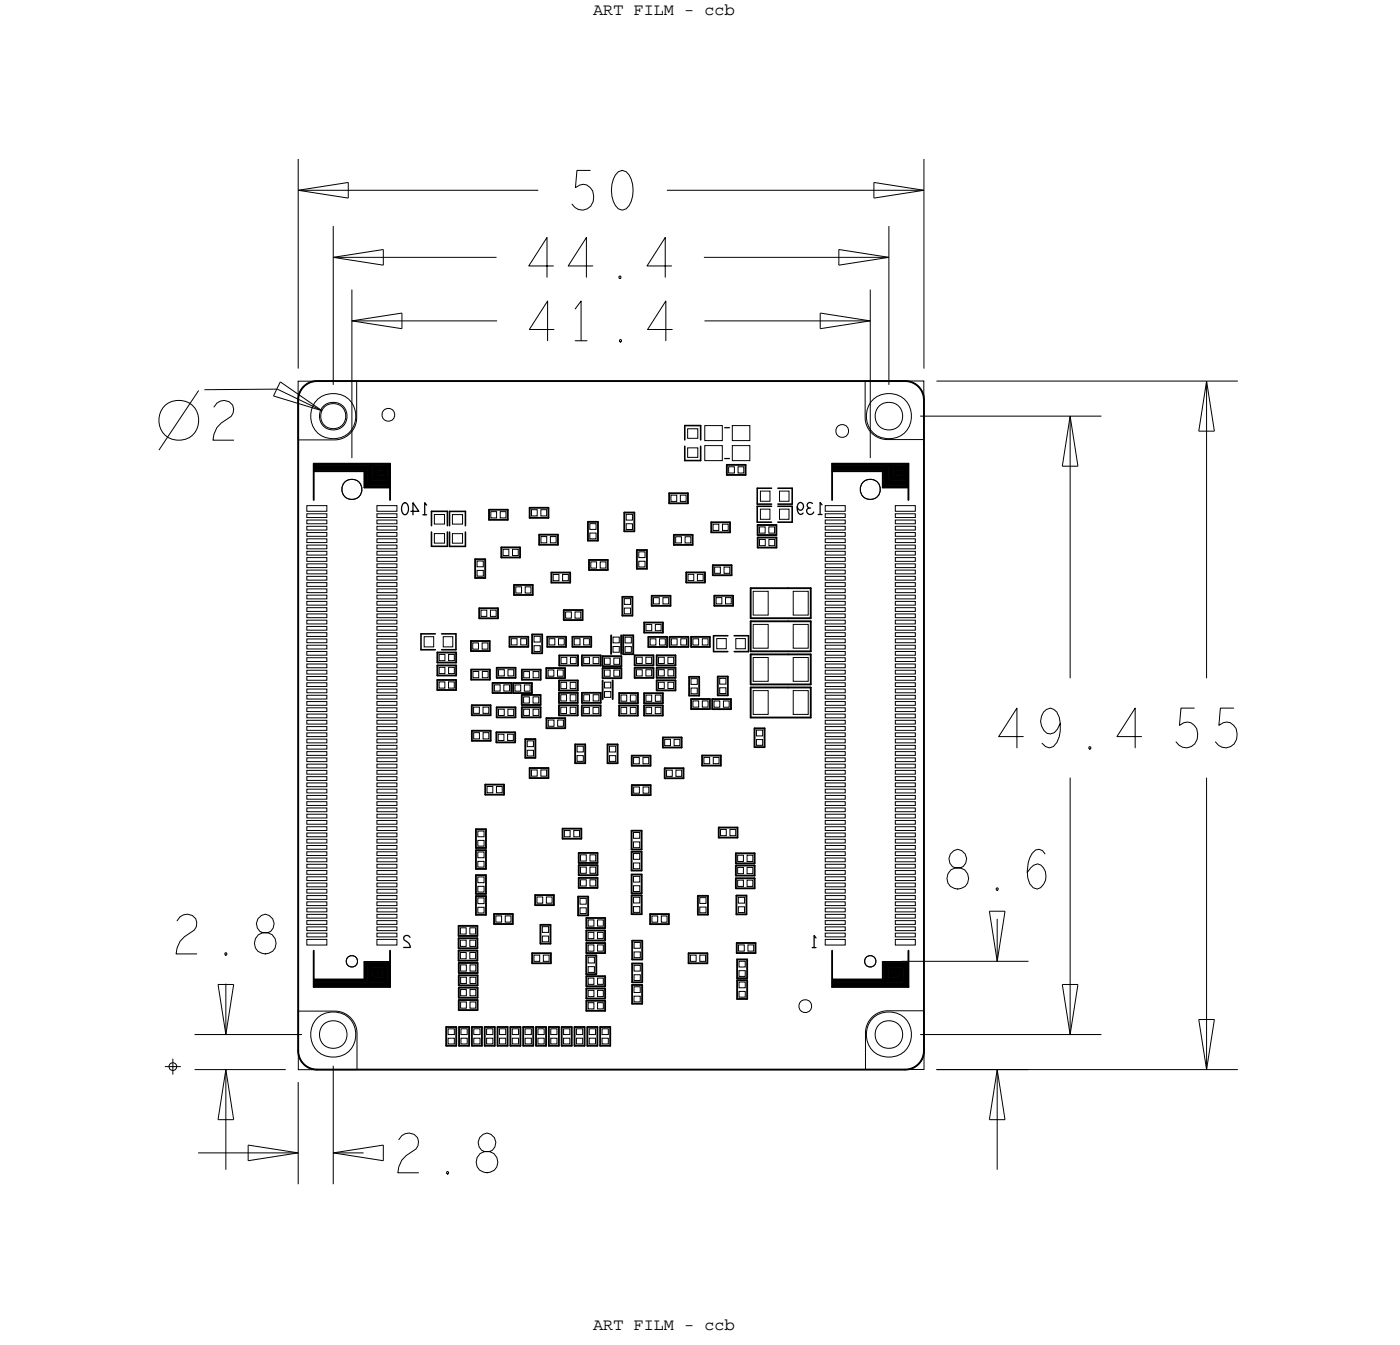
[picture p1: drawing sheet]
<svg xmlns="http://www.w3.org/2000/svg" width="112mm" height="107mm" viewBox="0 0 112 107" stroke-linecap="round" stroke-linejoin="round" font-family="sans-serif">
<defs><g id="words">
<g font-size="1.3">
<text x="47.4" y="1.2">ART FILM - ccb</text>
<text x="47.4" y="106.2">ART FILM - ccb</text>
</g>
</g></defs>
<!-- layer: Board Outline -->
<g fill="none" stroke="#000" stroke-width=".08">
<path d="M23.8 15.2l4-.6zM23.8 15.2h19.2zM23.8 15.2l4 .6zM23.8 12.7v16.7zM26.6 18.1v12.6zM27.8 14.6v1.2zM30.6 19.9v1.3zM53.3 15.2h20.5zM67 19.9l4 .7zM67 19.9v1.3zM69.8 14.6l4 .6zM69.8 14.6v1.2z"/>
<path d="M69.8 15.8l4-.6zM71 18.1v12.6zM73.8 12.7v16.7zM15.9 31.2l-3.2 4.8zM16.3 31.1h5.9zM21.9 31.6l3.8 1.2zM22.2 31.1l3.5 1.7zM22.4 30.5l-.5 1.1zM22.4 30.5l3.3 2.3zM23.8 30.5h4.7v2.9a1.78 1.78 0 0 1-1.8 1.7h-2.9zM24.3 30.9l.4-.3 .6-.2h47a1.5 1.5 0 0 1 1.5 1.5v52a1.5 1.5 0 0 1-1.5 1.5h-47a1.5 1.5 0 0 1-1.5-1.5v-52l.1-.5zM26.6 20.6l4-.7z"/>
<path d="M26.6 20.6l4 .6zM26.6 20.6h13.1zM28.1 25.6l4-.6zM28.1 25.6h11.6zM28.1 23.1v13.5zM28.1 25.6l4 .7zM32.1 25v1.3zM56.2 20.6h14.8zM56.3 25.6h13.2zM65.5 25l4 .6zM65.5 25v1.3zM65.5 26.3l4-.7z"/>
<path d="M67 21.2l4-.6zM69.1 30.4h4.7v4.7h-2.9a1.78 1.78 0 0 1-1.8-1.8zM69.5 23.1v13.5zM73.5 33.2h14.5zM74.8 30.4h24.1zM84.9 37.2h1.2zM85.5 33.2l.6 4zM85.5 33.2v21zM85.5 33.2l-.6 4zM95.8 34.4h1.2zM96.4 30.4l.6 4zM96.4 30.4v23.8z"/>
<path d="M96.4 30.4l-.6 4zM17.4 78.6l.6 4zM17.4 78.6h1.3zM18 78.6v4zM18.7 78.6l-.7 4zM72 76.8h10.2zM79.1 72.8l.6 4zM79.1 72.8h1.2zM79.7 73.4v3.4zM80.3 72.8l-.6 4zM84.9 78.6l.6 4zM84.9 78.6h1.2z"/>
<path d="M85.5 62.1v20.5zM86.1 78.6l-.6 4zM96.4 62.1v23.3zM15.5 85.4h7.3zM15.5 82.6h8.6zM15.8 92.1h8zM17.4 89.4h1.3zM18 85.4l.7 4zM18 85.4v8zM18 85.4l-.6 4zM19.8 91.5l4 .6zM19.8 91.5v1.2z"/>
<path d="M19.8 92.7l4-.6zM23.8 86.4v8.2zM23.8 80.8h2.9a1.78 1.78 0 0 1 1.8 1.7v2.9h-4.7zM26.6 92.1l4-.6zM26.6 92.1h2.5zM26.6 85.1v9.5zM26.6 92.1l4 .6zM30.6 91.5v1.2zM69.7 81.2l.5-.3 .6-.1 3-.1v4.7h-4.6v-3.1l.1-.5zM73.5 82.6h14.5zM74.8 85.4h7.4zM74.8 85.4h24.1z"/>
<path d="M79.1 89.4h1.2zM79.7 85.4l.6 4zM79.7 85.4v8zM79.7 85.4l-.6 4zM95.8 81.4l.6 4zM95.8 81.4h1.2zM97 81.4l-.6 4z"/>
<circle cx="14.3" cy="33.6" r="1.6"/>
<circle cx="26.6" cy="33.2" r="1.01"/>
</g>
<path d="M23.8 31.9v52zM25.3 30.4a1.5 1.5 0 0 0-1.5 1.5M25.3 30.4h47zM72.3 30.4a1.5 1.5 0 0 1 1.5 1.5M73.8 31.9v52zM23.8 83.9a1.5 1.5 0 0 0 1.5 1.5M25.3 85.4h47zM73.8 83.9a1.5 1.5 0 0 1-1.5 1.5" fill="none" stroke="#000" stroke-width=".15"/>
<!-- layer: Components -->
<path d="M57.9 34.2h.4zM57.9 36.6h.4z" fill="none" stroke="#000" stroke-width=".1"/>
<g fill="none" stroke="#000" stroke-width=".15">
<path d="M25.1 37h6.1zM25.1 37v2.9zM25.1 37.4h4.2zM25.1 37.6h4zM25.1 37.1h4.5zM25.1 37.1v.1zM25.1 37.3h4.3zM25.1 37.3v.1zM25.1 37.5h4.1zM25.1 37.5v.1zM25.1 37.2h4.4zM29.1 37.6v1.3z"/>
<path d="M29.1 38.9h2zM29.2 38.8h1.9zM29.2 37.5v1.3zM29.3 37.4v1.3zM29.3 38.7h1.8zM29.4 38.6h1.7zM29.4 37.3v1.3zM29.5 37.2v1.3zM29.5 38.5h1.6zM29.6 38.4h1.5zM29.6 37.1v1.3zM29.7 37.1h1.4z"/>
<path d="M29.7 37.1v1.2zM29.7 38.3h1.4zM29.8 37.2h1.2zM29.8 37.2v1zM29.8 38.2h1.3zM29.9 37.3h1zM29.9 37.3v.8zM29.9 38.1h1.1zM30 37.4h.8zM30 37.4v.6zM30 38h.9zM30.1 37.5h.6z"/>
<path d="M30.1 37.5v.4zM30.1 37.9h.7zM30.2 37.6h.4zM30.2 37.6v.2zM30.2 37.8h.5zM30.3 37.7h.3zM30.6 37.6v.1zM30.7 37.5v.3zM30.8 37.4v.5zM30.9 37.3v.7zM31 37.2v.9zM31.1 37.1v1.1z"/>
<path d="M31.1 38.3v.1zM31.1 38.5v.1zM31.1 38.7v.1zM31.2 37v2.9zM53.5 39.4v.8zM53.5 39.4h1.5zM55 39.4v.8zM58.1 37.9h1.5zM58.1 37.1v.8zM58.1 37.1h1.5zM59.6 37.1v.8zM66.5 37h6.1z"/>
<path d="M66.5 37v2.9zM66.5 37.6h4zM66.5 37.1h4.5zM66.5 37.1v.1zM66.5 37.3h4.3zM66.5 37.3v.1zM66.5 37.5h4.1zM66.5 37.5v.1zM66.5 37.2h4.4zM66.5 37.4h4.2zM70.5 37.6v1.3zM70.5 38.9h2z"/>
<path d="M70.6 38.8h1.9zM70.6 37.5v1.3zM70.7 37.4v1.3zM70.7 38.7h1.8zM70.8 38.6h1.7zM70.8 37.3v1.3zM70.9 37.2v1.3zM70.9 38.5h1.6zM71 38.4h1.5zM71 37.1v1.3zM71.1 37.1h1.4zM71.1 37.1v1.2z"/>
<path d="M71.1 38.3h1.4zM71.2 38.2h1.3zM71.2 37.2h1.2zM71.2 37.2v1zM71.3 37.3h1zM71.3 37.3v.8zM71.3 38.1h1.1zM71.4 37.4h.8zM71.4 37.4v.6zM71.4 38h.9zM71.5 37.5h.6zM71.5 37.5v.4z"/>
<path d="M71.5 37.9h.7zM71.6 37.6h.4zM71.6 37.6v.2zM71.6 37.8h.5zM71.7 37.7h.3zM72 37.6v.1zM72.1 37.5v.3zM72.2 37.4v.5zM72.3 37.3v.7zM72.4 37.2v.9zM72.5 37.1v1.1zM72.5 38.3v.1z"/>
<path d="M72.5 38.5v.1zM72.5 38.7v.1zM72.6 37v2.9zM34.9 54.3v.8zM34.9 55.1h1.5zM34.9 54.3h1.5zM34.9 54h1.5zM34.9 53.2v.8zM34.9 52.9h1.5zM34.9 52.1v.8zM34.9 53.2h1.5zM34.9 52.1h1.5z"/>
<path d="M36.4 54.3v.8zM36.4 53.2v.8zM36.4 52.1v.8zM37.6 51.2h1.5zM37.6 52h1.5zM37.6 51.2v.8zM37.6 54.3h1.5zM37.6 53.5v.8zM37.6 53.5h1.5zM37.7 57.1h1.5zM37.7 56.3v.8zM37.7 56.3h1.5z"/>
<path d="M37.7 59.2h1.5zM37.7 58.4v.8zM37.7 58.4h1.5zM38 46.2h.8zM38 44.7v1.5zM38 44.7h.8zM38.3 48.6v.8zM38.3 49.4h1.5zM38.3 48.6h1.5zM38.8 44.7v1.5zM39.1 41.5h1.5zM39.1 40.7v.8z"/>
<path d="M39.1 40.7h1.5zM39.1 51.2v.8zM39.1 53.5v.8zM39.2 56.3v.8zM39.2 58.4v.8zM39.4 54.6v.8zM39.4 55.4h1.5zM39.4 54.6h1.5zM39.7 58.5v.8zM39.7 59.3h1.5zM39.7 58.5h1.5zM39.7 57.3h1.5z"/>
<path d="M39.7 56.5v.8zM39.7 56.5h1.5zM39.7 54.1h1.5zM39.7 53.3v.8zM39.7 53.3h1.5zM39.8 48.6v.8zM40.1 44.5h1.5zM40.1 43.7v.8zM40.1 43.7h1.5zM40.6 40.7v.8zM40.7 51.7h1.5zM40.7 50.9v.8z"/>
<path d="M40.7 50.9h1.5zM40.9 54.6v.8zM41 55.4h1.5zM41 54.6v.8zM41 54.6h1.5zM41.1 47.5h1.5zM41.1 46.7v.8zM41.1 46.7h1.5zM41.2 58.5v.8zM41.2 56.5v.8zM41.2 53.3v.8zM41.6 43.7v.8z"/>
<path d="M41.7 56.3h1.5zM41.7 55.5v.8zM41.7 55.5h1.5zM41.7 57.3h1.5zM41.7 56.5v.8zM41.7 56.5h1.5zM41.7 54.3h1.5zM41.7 53.5v.8zM41.7 53.5h1.5zM42 59v1.5zM42 59h.8zM42.2 50.9v.8z"/>
<path d="M42.3 40.6h1.5zM42.3 40.6v.8zM42.3 41.4h1.5zM42.5 54.6v.8zM42.5 50.7h.8zM42.5 52.2h.8zM42.5 50.7v1.5zM42.6 46.7v.8zM42.8 59v1.5zM43.1 43.5h1.5zM43.1 42.7v.8zM43.1 42.7h1.5z"/>
<path d="M43.2 55.5v.8zM43.2 56.5v.8zM43.2 53.5v.8zM43.3 50.7v1.5zM43.7 54.2h1.5zM43.7 53.4v.8zM43.7 53.4h1.5zM43.7 58.2h1.5zM43.7 57.4v.8zM43.7 57.4h1.5zM43.7 51.7h1.5zM43.7 50.9v.8z"/>
<path d="M43.7 50.9h1.5zM43.8 40.6v.8zM44.1 46.5h1.5zM44.1 45.7v.8zM44.1 45.7h1.5zM44.6 42.7v.8zM44.7 55.3v.8zM44.7 56.1h1.5zM44.7 55.3h1.5zM44.7 57.1h1.5zM44.7 56.3v.8zM44.7 56.3h1.5z"/>
<path d="M44.7 55.2h1.5zM44.7 54.4v.8zM44.7 54.4h1.5zM44.7 53.2h1.5zM44.7 52.4v.8zM44.7 52.4h1.5zM45.1 49.5h1.5zM45.1 48.7v.8zM45.1 48.7h1.5zM45.2 53.4v.8zM45.2 57.4v.8zM45.2 50.9v.8z"/>
<path d="M45.6 45.7v.8zM45.7 51.7h1.5zM45.7 50.9v.8zM45.7 50.9h1.5zM46 59.5v1.5zM46 59.5h.8zM46.2 55.3v.8zM46.2 56.3v.8zM46.2 54.4v.8zM46.2 52.4v.8zM46.5 57.2h1.5zM46.5 56.4v.8z"/>
<path d="M46.5 56.4h1.5zM46.5 53.2h1.5zM46.5 52.4v.8zM46.5 52.4h1.5zM46.5 55.3v.8zM46.5 56.1h1.5zM46.5 55.3h1.5zM46.6 48.7v.8zM46.8 59.5v1.5zM47 43.2h.8zM47 41.7v1.5zM47 41.7h.8z"/>
<path d="M47.1 45.5h1.5zM47.1 44.7v.8zM47.1 44.7h1.5zM47.2 50.9v.8zM47.8 41.7v1.5zM48 56.4v.8zM48 52.4v.8zM48 55.3v.8zM48.2 53.4v.8zM48.2 54.2h1.5zM48.2 53.4h1.5zM48.2 52.4h1.5z"/>
<path d="M48.2 52.4v.8zM48.2 53.2h1.5zM48.2 54.4v1.5zM48.5 59.5v1.5zM48.5 59.5h.8zM48.6 44.7v.8zM48.8 50.7v1.5zM49 54.4v1.5zM49.3 59.5v1.5zM49.5 57.2h1.5zM49.5 56.4v.8zM49.5 56.4h1.5z"/>
<path d="M49.5 55.4v.8zM49.5 56.2h1.5zM49.5 55.4h1.5zM49.6 50.7v1.5zM49.7 53.4v.8zM49.7 52.4v.8zM49.7 47.7h.8zM49.7 49.2h.8zM49.7 47.7v1.5zM49.8 52.3h.8zM49.8 50.8v1.5zM49.8 50.8h.8z"/>
<path d="M49.9 42.4h.8zM49.9 40.9v1.5zM49.9 40.9h.8zM50.5 47.7v1.5zM50.6 50.8v1.5zM50.7 40.9v1.5zM50.7 52.3v.9zM50.7 53.2h1.5zM50.7 52.3h1.5zM50.7 54.2h1.5zM50.7 53.3v.9zM50.7 53.3h1.5z"/>
<path d="M50.9 43.9h.8zM50.9 45.4h.8zM50.9 43.9v1.5zM51 56.4v.8zM51 55.4v.8zM51.5 57.2h1.5zM51.5 56.4v.8zM51.5 56.4h1.5zM51.5 55.4v.8zM51.5 56.2h1.5zM51.5 55.4h1.5zM51.5 49.7v.8z"/>
<path d="M51.5 50.5h1.5zM51.5 49.7h1.5zM51.7 43.9v1.5zM51.8 50.9v.8zM51.8 51.7h1.5zM51.8 50.9h1.5zM52.1 47.6v.8zM52.1 48.4h1.5zM52.1 47.6h1.5zM52.2 52.3v.9zM52.2 53.3v.9zM52.5 52.4v.8z"/>
<path d="M52.5 53.2h1.5zM52.5 52.4h1.5zM52.5 54.3v.9zM52.5 55.2h1.5zM52.5 54.3h1.5zM52.5 54.1h1.5zM52.5 53.3v.8zM52.5 53.3h1.5zM53 56.4v.8zM53 55.4v.8zM53 58.9v.8zM53 59.7h1.5z"/>
<path d="M53 58.9h1.5zM53 49.7v.8zM53.3 50.9v.8zM53.5 40.2h1.5zM53.5 50.9h1.5zM53.5 51.7h1.5zM53.5 50.9v.8zM53.6 47.6v.8zM53.8 43.5h1.5zM53.8 42.7v.8zM53.8 42.7h1.5zM54 52.4v.8z"/>
<path d="M54 54.3v.9zM54 53.3v.8zM54.5 58.9v.8zM54.8 46.5h1.5zM54.8 45.7v.8zM54.8 45.7h1.5zM55 50.9v.8zM55.1 55.6h.8zM55.1 54.1v1.5zM55.1 54.1h.8zM55.2 50.9v.8zM55.2 51.7h1.5z"/>
<path d="M55.2 50.9h1.5zM55.2 55.8v.8zM55.2 56.6h1.5zM55.2 55.8h1.5zM55.3 42.7v.8zM55.9 54.1v1.5zM56.3 45.7v.8zM56.7 50.9v.8zM56.7 55.8v.8zM56.8 42.5h1.5zM56.8 41.7v.8zM56.8 41.7h1.5z"/>
<path d="M56.9 56.6h1.5zM56.9 55.8v.8zM56.9 55.8h1.5zM57 45.1h1.5zM57 46h1.5zM57 45.1v.9zM57.1 48.4h1.5zM57.1 47.6v.8zM57.1 47.6h1.5zM57.4 55.5h.8zM57.4 54v1.5zM57.4 54h.8z"/>
<path d="M58.2 54v1.5zM58.3 41.7v.8zM58.4 55.8v.8zM58.5 45.1v.9zM58.6 47.6v.8zM60 47h3zM60 47v2.4zM60 49.6h3zM60 49.6v2.4zM60 52.3h3zM60 52.3v2.4zM60 54.9h3z"/>
<path d="M60 54.9v2.4zM60 52h4.8zM60 49.4h4.8zM60 54.7h4.8zM60 57.3h4.8zM60.3 58.2h.8zM60.3 59.7h.8zM60.3 58.2v1.5zM60.5 41.9v.8zM60.5 42.7h1.5zM60.5 41.9h1.5zM60.5 42.9v.8z"/>
<path d="M60.5 43.7h1.5zM60.5 42.9h1.5zM61.1 58.2v1.5zM62 41.9v.8zM62 42.9v.8zM63 49.6h1.8zM63 47h1.8zM63 52.3h1.8zM63 54.9h1.8zM64.8 49.6v2.4zM64.8 47v2.4zM64.8 52.3v2.4z"/>
<path d="M64.8 54.9v2.4zM25.1 78.8h6.1zM25.1 75.9v2.9zM25.1 78.4h4.2zM25.1 78.2h4zM25.1 78.7h6zM25.1 78.5h5.8zM25.1 78.4v.1zM25.1 78.6h5.9zM25.1 78.6v.1zM25.1 78.3h4.1zM25.1 78.2v.1z"/>
<path d="M29.1 76.8v1.4zM29.1 76.8h2zM29.2 76.9h1.9zM29.2 76.9v1.4zM29.3 77h1.7zM29.3 77v1.4zM29.4 77.1h1.5zM29.4 78.4h1.4zM29.4 77.1v1.3zM29.5 78.3h1.2zM29.5 77.2v1.1zM29.5 77.2h1.3z"/>
<path d="M29.6 78.2h1zM29.6 77.3v.9zM29.6 77.3h1.1zM29.7 78.1h.8zM29.7 77.4v.7zM29.7 77.4h.9zM29.8 78h.6zM29.8 77.5v.5zM29.8 77.5h.7zM29.9 77.9h.4zM29.9 77.6v.3zM29.9 77.6h.5z"/>
<path d="M30 77.8h.2zM30 77.7v.1zM30 77.7h.3zM30.3 77.7v.2zM30.4 77.6v.4zM30.5 77.5v.6zM30.6 77.4v.8zM30.7 77.3v1zM30.8 77.2v1.2zM30.9 77.1v1.4zM31 77v1.6zM31.1 76.9v1.8z"/>
<path d="M31.2 75.9v2.9zM36.6 75h1.5zM36.6 74h1.5zM36.6 75.9h1.5zM36.6 75v.8zM36.6 75.8h1.5zM36.6 74v.8zM36.6 74.8h1.5zM36.6 75.9v.8zM36.6 76.7h1.5zM36.7 76.9v.8zM36.7 77.7h1.5z"/>
<path d="M36.7 79.9v.8zM36.7 78.9v.8zM36.7 79.7h1.5zM36.7 77.9v.8zM36.7 78.7h1.5zM36.7 76.9h1.5zM36.7 79.9h1.5zM36.7 78.9h1.5zM36.7 77.9h1.5zM38 67.7h.8zM38 66.2v1.5zM38 67.9h.8z"/>
<path d="M38 66.2h.8zM38 69.4h.8zM38 67.9v1.5zM38 71.4h.8zM38 69.9v1.5zM38 69.9h.8zM38 73.1h.8zM38 71.6v1.5zM38 71.6h.8zM38.1 75v.8zM38.1 74v.8zM38.1 75.9v.8z"/>
<path d="M38.2 76.9v.8zM38.2 79.9v.8zM38.2 78.9v.8zM38.2 77.9v.8zM38.8 63.5h1.5zM38.8 62.7v.8zM38.8 62.7h1.5zM38.8 67.9v1.5zM38.8 66.2v1.5zM38.8 69.9v1.5zM38.8 71.6v1.5zM39.5 73v.8z"/>
<path d="M39.5 73.8h1.5zM39.5 73h1.5zM40.3 62.7v.8zM41 73v.8zM42 60.5h.8zM42.3 61.4v.8zM42.3 62.2h1.5zM42.3 61.4h1.5zM42.5 76.9h1.5zM42.5 76.1v.8zM42.5 76.1h1.5zM42.8 72.3h1.5z"/>
<path d="M42.8 71.5v.8zM42.8 71.5h1.5zM43.2 75.4h.8zM43.2 73.9v1.5zM43.2 73.9h.8zM43.8 61.4v.8zM44 73.9v1.5zM44 76.1v.8zM44.3 71.5v.8zM45 66.2h1.5zM45 66.2v.8zM45 67h1.5z"/>
<path d="M46 61h.8zM46.2 73.1h.8zM46.2 71.6v1.5zM46.2 71.6h.8zM46.2 70.1v.8zM46.2 70.9h1.5zM46.2 68.1v.8zM46.2 68.9h1.5zM46.2 70.1h1.5zM46.2 68.1h1.5zM46.2 69.1v.8zM46.2 69.9h1.5z"/>
<path d="M46.2 69.1h1.5zM46.5 66.2v.8zM46.8 77.8h.8zM46.8 76.3v1.5zM46.8 76.3h.8zM46.8 75.1h1.5zM46.8 74.3v.8zM46.8 74.3h1.5zM46.9 74.1h1.5zM46.9 73.3v.8zM46.9 75.3v.8zM46.9 76.1h1.5z"/>
<path d="M46.9 79.9v.8zM46.9 79.8h1.5zM46.9 79v.8zM46.9 73.3h1.5zM46.9 75.3h1.5zM46.9 79.9h1.5zM46.9 79h1.5zM46.9 78.8h1.5zM46.9 78v.8zM46.9 78h1.5zM47 71.6v1.5zM47.6 76.3v1.5z"/>
<path d="M47.7 70.1v.8zM47.7 68.1v.8zM47.7 69.1v.8zM48.3 74.3v.8zM48.4 73.3v.8zM48.4 75.3v.8zM48.4 79.9v.8zM48.4 79v.8zM48.4 78v.8zM48.5 61h.8zM50.5 69.5h.8zM50.5 68v1.5z"/>
<path d="M50.5 67.9h.8zM50.5 66.4v1.5zM50.5 68h.8zM50.5 66.4h.8zM50.5 73h.8zM50.5 71.5v1.5zM50.5 71.5h.8zM50.5 69.9h.8zM50.5 71.4h.8zM50.5 69.9v1.5zM50.5 60.4v.8zM50.5 61.2h1.5z"/>
<path d="M50.5 60.4h1.5zM50.5 62.7v.8zM50.5 63.5h1.5zM50.5 62.7h1.5zM50.5 78.7v1.5zM50.5 78.7h.8zM50.5 78.5h.8zM50.5 77v1.5zM50.5 77h.8zM50.5 76.6h.8zM50.5 75.1v1.5zM50.5 75.1h.8z"/>
<path d="M51.3 68v1.5zM51.3 66.4v1.5zM51.3 71.5v1.5zM51.3 69.9v1.5zM51.3 78.7v1.5zM51.3 77v1.5zM51.3 75.1v1.5zM51.9 73v.8zM51.9 73.8h1.5zM51.9 73h1.5zM52 60.4v.8zM52 62.7v.8z"/>
<path d="M53.1 61.4v.8zM53.1 62.2h1.5zM53.1 61.4h1.5zM53.4 73v.8zM54.6 61.4v.8zM55 76.1h1.5zM55 76.9h1.5zM55 76.1v.8zM55.8 71.6h.8zM55.8 73.1h.8zM55.8 71.6v1.5zM56.1 60.4v.8z"/>
<path d="M56.1 61.2h1.5zM56.1 60.4h1.5zM56.5 76.1v.8zM56.6 71.6v1.5zM57.4 66.1v.8zM57.4 66.9h1.5zM57.4 66.1h1.5zM57.6 60.4v.8zM58.8 68.2v.8zM58.8 69h1.5zM58.8 69.1v.8zM58.8 69.9h1.5z"/>
<path d="M58.8 70.2v.8zM58.8 71h1.5zM58.8 68.2h1.5zM58.8 69.1h1.5zM58.8 70.2h1.5zM58.8 71.5h.8zM58.8 73h.8zM58.8 71.5v1.5zM58.9 75.3v.8zM58.9 76.1h1.5zM58.9 75.3h1.5zM58.9 78.1h.8z"/>
<path d="M58.9 76.6v1.5zM58.9 76.6h.8zM58.9 79.8h.8zM58.9 78.3v1.5zM58.9 78.3h.8zM58.9 66.1v.8zM59.6 71.5v1.5zM59.7 76.6v1.5zM59.7 78.3v1.5zM60.3 68.2v.8zM60.3 69.1v.8zM60.3 70.2v.8z"/>
<path d="M60.4 75.3v.8zM66.5 78.8h6.1zM66.5 75.9v2.9zM66.5 78.2h4zM66.5 78.7h6zM66.5 78.5h5.8zM66.5 78.4v.1zM66.5 78.6h5.9zM66.5 78.6v.1zM66.5 78.3h4.1zM66.5 78.2v.1zM66.5 78.4h4.2z"/>
<path d="M70.5 76.8v1.4zM70.5 76.8h2zM70.6 76.9h1.9zM70.6 76.9v1.4zM70.7 77h1.7zM70.7 77v1.4zM70.8 77.1h1.5zM70.8 78.4h1.4zM70.8 77.1v1.3zM70.9 78.3h1.2zM70.9 77.2v1.1zM70.9 77.2h1.3z"/>
<path d="M71 78.2h1zM71 77.3v.9zM71 77.3h1.1zM71.1 78.1h.8zM71.1 77.4v.7zM71.1 77.4h.9zM71.2 78h.6zM71.2 77.5v.5zM71.2 77.5h.7zM71.3 77.9h.4zM71.3 77.6v.3zM71.3 77.6h.5z"/>
<path d="M71.4 77.8h.2zM71.4 77.7v.1zM71.4 77.7h.3zM71.7 77.7v.2zM71.8 77.6v.4zM71.9 77.5v.6zM72 77.4v.8zM72.1 77.3v1zM72.2 77.2v1.2zM72.3 77.1v1.4zM72.4 77v1.6zM72.5 76.9v1.8z"/>
<path d="M72.6 75.9v2.9zM35.7 83.5h.8zM35.7 82v1.5zM35.7 82h.8zM36.5 82v1.5zM36.7 80.7h1.5zM36.7 83.5h.8zM36.7 82v1.5zM36.7 82h.8zM37.5 82v1.5zM37.7 83.5h.8zM37.7 82v1.5z"/>
<path d="M37.7 82h.8zM38.5 82v1.5zM38.7 83.5h.8zM38.7 82v1.5zM38.7 82h.8zM39.5 82v1.5zM39.8 82h.8zM39.8 83.5h.8zM39.8 82v1.5zM40.6 82v1.5zM40.8 82h.8zM40.8 83.5h.8z"/>
<path d="M40.8 82v1.5zM41.6 82v1.5zM41.8 83.5h.8zM41.8 82v1.5zM41.8 82h.8zM42.6 82v1.5zM42.8 83.5h.8zM42.8 82v1.5zM42.8 82h.8zM43.6 82v1.5zM43.9 83.5h.8zM43.9 82v1.5z"/>
<path d="M43.9 82h.8zM44.7 82v1.5zM44.9 83.5h.8zM44.9 82v1.5zM44.9 82h.8zM45.7 82v1.5zM45.9 82h.8zM45.9 83.5h.8zM45.9 82v1.5zM46.7 82v1.5zM46.9 80.7h1.5zM46.9 83.5h.8z"/>
<path d="M46.9 82v1.5zM46.9 82h.8zM47.7 82v1.5zM48 83.5h.8zM48 82v1.5zM48 82h.8zM48.8 82v1.5zM50.5 80.2h.8z"/>
</g>
<g fill="none" stroke="#000" stroke-width=".13">
<path d="M54.7 34h1.3zM54.7 36.8h1.3zM54.7 35.6v1.2zM54.7 34v1.1zM56 34v1.1zM56 35.6v1.2zM60.5 39h1.2zM60.5 39v1.3zM62.2 39h1.1zM63.3 39v1.3zM33.6 51.9h1.2zM33.6 50.6v1.3z"/>
<path d="M33.6 50.6h1.2zM34.5 40.8h1.2zM34.5 43.6h1.2zM34.5 42.5v1.1zM34.5 40.8v1.2zM35.3 51.9h1.1zM35.3 50.6h1.1zM35.7 40.8v1.2zM35.7 42.5v1.1zM35.9 40.9h1.3zM35.9 43.6h1.3zM35.9 42.5v1.1z"/>
<path d="M35.9 40.9v1.1zM36.4 50.6v1.3zM37.2 40.9v1.1zM37.2 42.5v1.1zM57 50.8h1.2zM57 52.1h1.2zM57 50.8v1.3zM58.7 52.1h1.1zM58.7 50.8h1.1zM59.8 50.8v1.3zM60.5 40.4v1.3zM60.5 41.7h1.1z"/>
<path d="M60.5 40.4h1.1zM60.5 40.3h1.2zM62.2 40.4h1.1zM62.2 41.7h1.1zM62.2 40.3h1.1zM63.3 40.4v1.3z"/>
</g>
<!-- layer: Nets -->
<g fill="none" stroke="#000" stroke-width=".08">
<path d="M53.6 39.6h.5v.5h-.5zM54.4 39.6h.4v.5h-.4zM54.9 34.3h.9v.7h-.9zM54.9 35.8h.9v.7h-.9zM56.3 34h1.4v1.2h-1.4zM56.3 35.6h1.4v1.2h-1.4zM58.2 37.3h.5v.5h-.5zM58.5 35.6h1.4v1.2h-1.4zM58.5 34h1.4v1.2h-1.4zM59 37.3h.4v.5h-.4zM60.8 39.2h.7v.8h-.7zM62.3 39.2h.7v.8h-.7z"/>
<path d="M24.5 59h1.6v.3h-1.6zM24.5 56.5h1.6v.3h-1.6zM24.5 54h1.6v.3h-1.6zM24.5 51.5h1.6v.3h-1.6zM24.5 49h1.6v.3h-1.6zM24.5 46.5h1.6v.3h-1.6zM24.5 44h1.6v.3h-1.6zM24.5 43.5h1.6v.3h-1.6zM24.5 42h1.6v.3h-1.6zM24.5 40.4h1.6v.4h-1.6zM24.5 41.5h1.6v.3h-1.6zM24.5 41h1.6v.3h-1.6z"/>
<path d="M24.5 52.5h1.6v.3h-1.6zM24.5 52h1.6v.3h-1.6zM24.5 53.5h1.6v.3h-1.6zM24.5 53h1.6v.3h-1.6zM24.5 56h1.6v.3h-1.6zM24.5 55.5h1.6v.3h-1.6zM24.5 55h1.6v.3h-1.6zM24.5 54.5h1.6v.3h-1.6zM24.5 59.5h1.6v.3h-1.6zM24.5 57.5h1.6v.3h-1.6zM24.5 57h1.6v.3h-1.6zM24.5 58.5h1.6v.3h-1.6z"/>
<path d="M24.5 58h1.6v.3h-1.6zM24.5 48.5h1.6v.3h-1.6zM24.5 48h1.6v.3h-1.6zM24.5 50h1.6v.3h-1.6zM24.5 49.5h1.6v.3h-1.6zM24.5 43h1.6v.3h-1.6zM24.5 42.5h1.6v.3h-1.6zM24.5 51h1.6v.3h-1.6zM24.5 50.5h1.6v.3h-1.6zM24.5 45h1.6v.3h-1.6zM24.5 44.5h1.6v.3h-1.6zM24.5 47.5h1.6v.3h-1.6z"/>
<path d="M24.5 47h1.6v.3h-1.6zM24.5 46h1.6v.3h-1.6zM24.5 45.5h1.6v.3h-1.6zM30.1 59h1.6v.3h-1.6zM30.1 56.5h1.6v.3h-1.6zM30.1 54h1.6v.3h-1.6zM30.1 51.5h1.6v.3h-1.6zM30.1 49h1.6v.3h-1.6zM30.1 46.5h1.6v.3h-1.6zM30.1 43h1.6v.3h-1.6zM30.1 42h1.6v.3h-1.6zM30.1 40.4h1.6v.4h-1.6z"/>
<path d="M30.1 41h1.6v.3h-1.6zM30.1 41.5h1.6v.3h-1.6zM30.1 52.5h1.6v.3h-1.6zM30.1 52h1.6v.3h-1.6zM30.1 53.5h1.6v.3h-1.6zM30.1 53h1.6v.3h-1.6zM30.1 55h1.6v.3h-1.6zM30.1 54.5h1.6v.3h-1.6zM30.1 58.5h1.6v.3h-1.6zM30.1 58h1.6v.3h-1.6zM30.1 56h1.6v.3h-1.6zM30.1 55.5h1.6v.3h-1.6z"/>
<path d="M30.1 57.5h1.6v.3h-1.6zM30.1 57h1.6v.3h-1.6zM30.1 59.5h1.6v.3h-1.6zM30.1 47.5h1.6v.3h-1.6zM30.1 47h1.6v.3h-1.6zM30.1 44h1.6v.3h-1.6zM30.1 43.5h1.6v.3h-1.6zM30.1 48.5h1.6v.3h-1.6zM30.1 48h1.6v.3h-1.6zM30.1 50h1.6v.3h-1.6zM30.1 49.5h1.6v.3h-1.6zM30.1 51h1.6v.3h-1.6z"/>
<path d="M30.1 50.5h1.6v.3h-1.6zM30.1 46h1.6v.3h-1.6zM30.1 45.5h1.6v.3h-1.6zM30.1 45h1.6v.3h-1.6zM30.1 44.5h1.6v.3h-1.6zM30.1 42.5h1.6v.3h-1.6zM33.9 50.9h.8v.8h-.8zM34.7 42.6h.8v.8h-.8zM34.7 41.1h.8v.8h-.8zM35.1 54.5h.4v.5h-.4zM35.1 52.3h.5v.5h-.5zM35.1 53.3h.5v.5h-.5z"/>
<path d="M35.4 50.9h.8v.8h-.8zM35.8 54.5h.5v.5h-.5zM35.8 52.3h.5v.5h-.5zM35.8 53.3h.5v.5h-.5zM36.1 42.6h.9v.8h-.9zM36.1 41.1h.9v.8h-.9zM37.8 51.4h.4v.5h-.4zM37.8 53.6h.5v.5h-.5zM37.8 56.5h.5v.5h-.5zM37.8 58.5h.5v.5h-.5zM38.1 45.6h.5v.4h-.5zM38.1 44.8h.5v.5h-.5z"/>
<path d="M38.4 48.7h.5v.5h-.5zM38.5 51.4h.5v.5h-.5zM38.5 53.6h.5v.5h-.5zM38.6 56.5h.5v.5h-.5zM38.6 58.5h.5v.5h-.5zM39.2 48.7h.4v.5h-.4zM39.2 40.9h.5v.5h-.5zM39.5 54.7h.5v.5h-.5zM39.8 58.7h.5v.5h-.5zM39.8 56.7h.5v.5h-.5zM39.8 53.5h.5v.5h-.5zM40 40.9h.4v.5h-.4z"/>
<path d="M40.2 43.9h.5v.5h-.5zM40.3 54.7h.4v.5h-.4zM40.6 58.7h.4v.5h-.4zM40.6 56.7h.4v.5h-.4zM40.6 53.5h.4v.5h-.4zM40.9 51h.4v.5h-.4zM41 43.9h.4v.5h-.4zM41.1 54.7h.5v.5h-.5zM41.2 46.9h.5v.5h-.5zM41.6 51h.5v.5h-.5zM41.8 55.7h.5v.5h-.5zM41.8 56.7h.5v.5h-.5z"/>
<path d="M41.8 53.6h.5v.5h-.5zM41.9 54.7h.5v.5h-.5zM42 46.9h.4v.5h-.4zM42.1 59.9h.5v.5h-.5zM42.1 59.2h.5v.4h-.5zM42.5 40.7h.4v.5h-.4zM42.6 55.7h.5v.5h-.5zM42.6 56.7h.5v.5h-.5zM42.6 53.6h.5v.5h-.5zM42.7 51.6h.5v.4h-.5zM42.7 50.8h.5v.5h-.5zM43.2 40.7h.5v.5h-.5z"/>
<path d="M43.2 42.9h.5v.5h-.5zM43.8 53.5h.5v.5h-.5zM43.8 57.5h.5v.5h-.5zM43.9 51h.4v.5h-.4zM44 42.9h.4v.5h-.4zM44.2 45.9h.5v.5h-.5zM44.5 53.5h.5v.5h-.5zM44.6 57.5h.4v.5h-.4zM44.6 51h.5v.5h-.5zM44.8 55.5h.5v.5h-.5zM44.8 56.5h.5v.5h-.5zM44.8 54.5h.5v.5h-.5z"/>
<path d="M44.8 52.5h.5v.5h-.5zM45 45.9h.4v.5h-.4zM45.2 48.9h.5v.5h-.5zM45.6 55.5h.4v.5h-.4zM45.6 56.5h.4v.5h-.4zM45.6 54.5h.4v.5h-.4zM45.6 52.5h.4v.5h-.4zM45.9 51h.4v.5h-.4zM45.9 48.9h.5v.5h-.5zM46.1 59.6h.5v.5h-.5zM46.6 56.5h.5v.5h-.5zM46.6 51h.5v.5h-.5z"/>
<path d="M46.6 52.5h.5v.5h-.5zM46.6 55.5h.5v.5h-.5zM47.1 42.6h.5v.4h-.5zM47.1 41.8h.5v.5h-.5zM47.2 44.9h.5v.5h-.5zM47.4 56.5h.4v.5h-.4zM47.4 52.5h.5v.5h-.5zM47.4 55.5h.5v.5h-.5zM48 44.9h.4v.5h-.4zM48.3 53.5h.5v.5h-.5zM48.3 52.6h.5v.5h-.5zM48.3 55.2h.5v.5h-.5z"/>
<path d="M48.3 54.5h.5v.5h-.5zM48.7 59.6h.5v.5h-.5zM49 51.6h.5v.5h-.5zM49 50.9h.5v.5h-.5zM49 53.5h.5v.5h-.5zM49 52.6h.5v.5h-.5zM49.6 56.5h.5v.5h-.5zM49.6 55.5h.5v.5h-.5zM49.9 47.8h.5v.5h-.5zM49.9 48.6h.5v.4h-.5zM49.9 51.7h.5v.4h-.5zM49.9 50.9h.5v.5h-.5z"/>
<path d="M50 41.1h.5v.4h-.5zM50 41.8h.5v.5h-.5zM50.4 56.5h.4v.5h-.4zM50.4 55.5h.4v.5h-.4zM50.9 52.5h.4v.5h-.4zM50.9 53.5h.4v.5h-.4zM51 44.8h.5v.5h-.5zM51 44.1h.5v.4h-.5zM51.6 56.5h.5v.5h-.5zM51.6 52.5h.5v.5h-.5zM51.6 53.5h.5v.5h-.5zM51.6 55.5h.5v.5h-.5z"/>
<path d="M51.6 49.9h.5v.5h-.5zM52 51h.4v.5h-.4zM52.2 47.7h.5v.5h-.5zM52.4 56.5h.4v.5h-.4zM52.4 55.5h.4v.5h-.4zM52.4 49.9h.4v.5h-.4zM52.6 52.5h.5v.5h-.5zM52.6 54.5h.5v.5h-.5zM52.6 53.5h.5v.5h-.5zM52.7 51h.5v.5h-.5zM53 47.7h.4v.5h-.4zM53.1 59.1h.5v.5h-.5z"/>
<path d="M53.4 52.5h.4v.5h-.4zM53.4 54.5h.4v.5h-.4zM53.4 53.5h.4v.5h-.4zM53.6 51h.5v.5h-.5zM53.9 59.1h.4v.5h-.4zM54 42.9h.4v.5h-.4zM54.4 51h.5v.5h-.5zM54.7 42.9h.5v.5h-.5zM55 45.9h.4v.5h-.4zM55.2 54.2h.5v.5h-.5zM55.2 55h.5v.4h-.5zM55.4 51h.4v.5h-.4z"/>
<path d="M55.4 56h.4v.5h-.4zM55.7 45.9h.5v.5h-.5zM56.1 51h.5v.5h-.5zM56.1 56h.5v.5h-.5zM57 41.9h.4v.5h-.4zM57.1 56h.4v.5h-.4zM57.1 45.3h.5v.5h-.5zM57.2 47.7h.5v.5h-.5zM57.3 51h.7v.8h-.7zM57.5 54.9h.5v.5h-.5zM57.5 54.2h.5v.5h-.5zM57.7 41.9h.5v.5h-.5z"/>
<path d="M57.8 56h.5v.5h-.5zM57.9 45.3h.4v.5h-.4zM58 47.7h.4v.5h-.4zM58.8 51h.8v.8h-.8zM60.2 55.2h1.2v1.9h-1.2zM60.2 47.2h1.2v1.9h-1.2zM60.2 52.5h1.2v1.9h-1.2zM60.2 49.9h1.2v1.9h-1.2zM60.4 58.3h.5v.5h-.5zM60.4 59.1h.5v.4h-.5zM60.7 42.1h.4v.5h-.4zM60.7 43.1h.4v.5h-.4z"/>
<path d="M60.8 40.7h.7v.8h-.7zM61.4 42.1h.5v.5h-.5zM61.4 43.1h.5v.5h-.5zM62.3 40.7h.7v.8h-.7zM63.4 55.2h1.2v1.9h-1.2zM63.4 47.2h1.2v1.9h-1.2zM63.4 52.5h1.2v1.9h-1.2zM63.4 49.9h1.2v1.9h-1.2zM65.9 58h1.6v.3h-1.6zM65.9 55.5h1.6v.3h-1.6zM65.9 53h1.6v.3h-1.6zM65.9 50.5h1.6v.3h-1.6z"/>
<path d="M65.9 48h1.6v.3h-1.6zM65.9 45.5h1.6v.3h-1.6zM65.9 43h1.6v.3h-1.6zM65.9 41.5h1.6v.3h-1.6zM65.9 41h1.6v.3h-1.6zM65.9 40.4h1.6v.4h-1.6zM65.9 42.5h1.6v.3h-1.6zM65.9 42h1.6v.3h-1.6zM65.9 46.5h1.6v.3h-1.6zM65.9 46h1.6v.3h-1.6zM65.9 47.5h1.6v.3h-1.6zM65.9 47h1.6v.3h-1.6z"/>
<path d="M65.9 45h1.6v.3h-1.6zM65.9 44.5h1.6v.3h-1.6zM65.9 44h1.6v.3h-1.6zM65.9 43.5h1.6v.3h-1.6zM65.9 52.5h1.6v.3h-1.6zM65.9 52h1.6v.3h-1.6zM65.9 54h1.6v.3h-1.6zM65.9 53.5h1.6v.3h-1.6zM65.9 58.5h1.6v.3h-1.6zM65.9 50h1.6v.3h-1.6zM65.9 49.5h1.6v.3h-1.6zM65.9 51.5h1.6v.3h-1.6z"/>
<path d="M65.9 51h1.6v.3h-1.6zM65.9 49h1.6v.3h-1.6zM65.9 48.5h1.6v.3h-1.6zM65.9 59.5h1.6v.3h-1.6zM65.9 59h1.6v.3h-1.6zM65.9 55h1.6v.3h-1.6zM65.9 54.5h1.6v.3h-1.6zM65.9 56.5h1.6v.3h-1.6zM65.9 56h1.6v.3h-1.6zM65.9 57.5h1.6v.3h-1.6zM65.9 57h1.6v.3h-1.6zM71.5 41h1.6v.3h-1.6z"/>
<path d="M71.5 40.4h1.6v.4h-1.6zM71.5 58h1.6v.3h-1.6zM71.5 55.5h1.6v.3h-1.6zM71.5 53h1.6v.3h-1.6zM71.5 50.5h1.6v.3h-1.6zM71.5 48h1.6v.3h-1.6zM71.5 45.5h1.6v.3h-1.6zM71.5 43h1.6v.3h-1.6zM71.5 47.5h1.6v.3h-1.6zM71.5 47h1.6v.3h-1.6zM71.5 46.5h1.6v.3h-1.6zM71.5 46h1.6v.3h-1.6z"/>
<path d="M71.5 45h1.6v.3h-1.6zM71.5 44.5h1.6v.3h-1.6zM71.5 44h1.6v.3h-1.6zM71.5 43.5h1.6v.3h-1.6zM71.5 42.5h1.6v.3h-1.6zM71.5 42h1.6v.3h-1.6zM71.5 41.5h1.6v.3h-1.6zM71.5 54h1.6v.3h-1.6zM71.5 53.5h1.6v.3h-1.6zM71.5 51.5h1.6v.3h-1.6zM71.5 51h1.6v.3h-1.6zM71.5 49h1.6v.3h-1.6z"/>
<path d="M71.5 48.5h1.6v.3h-1.6zM71.5 59.5h1.6v.3h-1.6zM71.5 59h1.6v.3h-1.6zM71.5 52.5h1.6v.3h-1.6zM71.5 52h1.6v.3h-1.6zM71.5 50h1.6v.3h-1.6zM71.5 49.5h1.6v.3h-1.6zM71.5 57.5h1.6v.3h-1.6zM71.5 57h1.6v.3h-1.6zM71.5 56.5h1.6v.3h-1.6zM71.5 56h1.6v.3h-1.6zM71.5 55h1.6v.3h-1.6z"/>
<path d="M71.5 54.5h1.6v.3h-1.6zM71.5 58.5h1.6v.3h-1.6zM24.5 68h1.6v.3h-1.6zM24.5 67.5h1.6v.3h-1.6zM24.5 71h1.6v.3h-1.6zM24.5 70.5h1.6v.3h-1.6zM24.5 69.5h1.6v.3h-1.6zM24.5 69h1.6v.3h-1.6zM24.5 72.5h1.6v.3h-1.6zM24.5 72h1.6v.3h-1.6zM24.5 74h1.6v.3h-1.6zM24.5 73.5h1.6v.3h-1.6z"/>
<path d="M24.5 73h1.6v.3h-1.6zM24.5 71.5h1.6v.3h-1.6zM24.5 70h1.6v.3h-1.6zM24.5 68.5h1.6v.3h-1.6zM24.5 67h1.6v.3h-1.6zM24.5 64h1.6v.3h-1.6zM24.5 61.5h1.6v.3h-1.6zM24.5 74.5h1.6v.3h-1.6zM24.5 75h1.6v.5h-1.6zM24.5 61h1.6v.3h-1.6zM24.5 60.5h1.6v.3h-1.6zM24.5 65h1.6v.3h-1.6z"/>
<path d="M24.5 64.5h1.6v.3h-1.6zM24.5 62.5h1.6v.3h-1.6zM24.5 62h1.6v.3h-1.6zM24.5 66h1.6v.3h-1.6zM24.5 65.5h1.6v.3h-1.6zM24.5 60h1.6v.3h-1.6zM24.5 63.5h1.6v.3h-1.6zM24.5 63h1.6v.3h-1.6zM24.5 66.5h1.6v.3h-1.6zM30.1 74h1.6v.3h-1.6zM30.1 73.5h1.6v.3h-1.6zM30.1 69.5h1.6v.3h-1.6z"/>
<path d="M30.1 69h1.6v.3h-1.6zM30.1 72.5h1.6v.3h-1.6zM30.1 72h1.6v.3h-1.6zM30.1 71h1.6v.3h-1.6zM30.1 70.5h1.6v.3h-1.6zM30.1 73h1.6v.3h-1.6zM30.1 71.5h1.6v.3h-1.6zM30.1 70h1.6v.3h-1.6zM30.1 68.5h1.6v.3h-1.6zM30.1 68h1.6v.3h-1.6zM30.1 67.5h1.6v.3h-1.6zM30.1 67h1.6v.3h-1.6z"/>
<path d="M30.1 64h1.6v.3h-1.6zM30.1 61.5h1.6v.3h-1.6zM30.1 74.5h1.6v.3h-1.6zM30.1 75h1.6v.5h-1.6zM30.1 61h1.6v.3h-1.6zM30.1 60.5h1.6v.3h-1.6zM30.1 65h1.6v.3h-1.6zM30.1 64.5h1.6v.3h-1.6zM30.1 62.5h1.6v.3h-1.6zM30.1 62h1.6v.3h-1.6zM30.1 63.5h1.6v.3h-1.6zM30.1 63h1.6v.3h-1.6z"/>
<path d="M30.1 66h1.6v.3h-1.6zM30.1 65.5h1.6v.3h-1.6zM30.1 60h1.6v.3h-1.6zM30.1 66.5h1.6v.3h-1.6zM36.8 74.1h.4v.5h-.4zM36.8 75.1h.4v.5h-.4zM36.8 76.1h.4v.5h-.4zM36.8 77.1h.5v.5h-.5zM36.8 79.1h.5v.5h-.5zM36.8 78.1h.5v.5h-.5zM37.5 74.1h.5v.5h-.5zM37.5 75.1h.5v.5h-.5z"/>
<path d="M37.5 76.1h.5v.5h-.5zM37.6 77.1h.4v.5h-.4zM37.6 79.1h.4v.5h-.4zM37.6 78.1h.4v.5h-.4zM38.2 67.1h.5v.5h-.5zM38.2 66.4h.5v.4h-.5zM38.2 68.1h.5v.4h-.5zM38.2 70.1h.5v.4h-.5zM38.2 68.8h.5v.5h-.5zM38.2 70.8h.5v.5h-.5zM38.2 72.5h.5v.4h-.5zM38.2 71.7h.5v.5h-.5z"/>
<path d="M38.9 62.8h.5v.5h-.5zM39.6 73.2h.5v.5h-.5zM39.7 62.8h.4v.5h-.4zM40.4 73.2h.4v.5h-.4zM42.5 61.5h.4v.5h-.4zM42.7 76.3h.4v.5h-.4zM42.9 71.7h.5v.5h-.5zM43.2 61.5h.5v.5h-.5zM43.3 74h.5v.5h-.5zM43.3 74.8h.5v.4h-.5zM43.4 76.3h.5v.5h-.5zM43.7 71.7h.4v.5h-.4z"/>
<path d="M45.1 66.3h.5v.5h-.5zM45.8 66.3h.5v.5h-.5zM46.1 60.4h.5v.4h-.5zM46.3 71.8h.5v.4h-.5zM46.3 72.5h.5v.5h-.5zM46.4 68.3h.4v.5h-.4zM46.4 70.3h.4v.5h-.4zM46.4 69.3h.4v.5h-.4zM47 74.5h.5v.5h-.5zM47 76.5h.5v.4h-.5zM47 77.2h.5v.5h-.5zM47 73.5h.5v.5h-.5z"/>
<path d="M47 79.1h.5v.5h-.5zM47 75.5h.5v.5h-.5zM47 78.1h.5v.5h-.5zM47.1 68.3h.5v.5h-.5zM47.1 70.3h.5v.5h-.5zM47.1 69.3h.5v.5h-.5zM47.7 74.5h.5v.5h-.5zM47.7 73.5h.5v.5h-.5zM47.7 79.1h.5v.5h-.5zM47.7 75.5h.5v.5h-.5zM47.7 78.1h.5v.5h-.5zM48.7 60.4h.5v.4h-.5z"/>
<path d="M50.6 67.3h.5v.4h-.5zM50.6 66.5h.5v.5h-.5zM50.6 68.2h.5v.4h-.5zM50.6 68.9h.5v.5h-.5zM50.6 72.4h.5v.5h-.5zM50.6 71.7h.5v.4h-.5zM50.6 70h.5v.5h-.5zM50.6 70.8h.5v.4h-.5zM50.6 60.5h.5v.5h-.5zM50.6 62.9h.5v.5h-.5zM50.7 79.6h.5v.4h-.5zM50.7 78.8h.5v.5h-.5z"/>
<path d="M50.7 77.9h.5v.4h-.5zM50.7 77.1h.5v.5h-.5zM50.7 76h.5v.5h-.5zM50.7 75.3h.5v.5h-.5zM51.4 60.5h.4v.5h-.4zM51.4 62.9h.4v.5h-.4zM52.1 73.2h.5v.5h-.5zM52.8 73.2h.5v.5h-.5zM53.3 61.5h.4v.5h-.4zM54 61.5h.5v.5h-.5zM55.2 76.3h.4v.5h-.4zM55.9 72.5h.5v.4h-.5z"/>
<path d="M55.9 71.7h.5v.5h-.5zM55.9 76.3h.5v.5h-.5zM56.2 60.5h.5v.5h-.5zM57 60.5h.5v.5h-.5zM57.6 66.3h.4v.5h-.4zM58.3 66.3h.5v.5h-.5zM58.9 70.3h.5v.5h-.5zM58.9 69.3h.5v.5h-.5zM58.9 68.3h.5v.5h-.5zM59 71.7h.5v.4h-.5zM59 72.4h.5v.5h-.5zM59 75.5h.5v.5h-.5z"/>
<path d="M59.1 77.5h.5v.5h-.5zM59.1 76.8h.5v.4h-.5zM59.1 78.4h.5v.5h-.5zM59.1 79.2h.5v.5h-.5zM59.7 70.3h.5v.5h-.5zM59.7 69.3h.5v.5h-.5zM59.7 68.3h.5v.5h-.5zM59.8 75.5h.4v.5h-.4zM65.9 74.5h1.6v.3h-1.6zM65.9 74h1.6v.3h-1.6zM65.9 73.5h1.6v.3h-1.6zM65.9 75h1.6v.5h-1.6z"/>
<path d="M65.9 73h1.6v.3h-1.6zM65.9 72.5h1.6v.3h-1.6zM65.9 70h1.6v.3h-1.6zM65.9 67.5h1.6v.3h-1.6zM65.9 65h1.6v.3h-1.6zM65.9 62.5h1.6v.3h-1.6zM65.9 61h1.6v.3h-1.6zM65.9 60.5h1.6v.3h-1.6zM65.9 60h1.6v.3h-1.6zM65.9 71h1.6v.3h-1.6zM65.9 70.5h1.6v.3h-1.6zM65.9 72h1.6v.3h-1.6z"/>
<path d="M65.9 71.5h1.6v.3h-1.6zM65.9 66h1.6v.3h-1.6zM65.9 65.5h1.6v.3h-1.6zM65.9 67h1.6v.3h-1.6zM65.9 66.5h1.6v.3h-1.6zM65.9 62h1.6v.3h-1.6zM65.9 61.5h1.6v.3h-1.6zM65.9 63.5h1.6v.3h-1.6zM65.9 63h1.6v.3h-1.6zM65.9 64.5h1.6v.3h-1.6zM65.9 64h1.6v.3h-1.6zM65.9 68.5h1.6v.3h-1.6z"/>
<path d="M65.9 68h1.6v.3h-1.6zM65.9 69.5h1.6v.3h-1.6zM65.9 69h1.6v.3h-1.6zM71.5 74.5h1.6v.3h-1.6zM71.5 74h1.6v.3h-1.6zM71.5 73.5h1.6v.3h-1.6zM71.5 75h1.6v.5h-1.6zM71.5 72.5h1.6v.3h-1.6zM71.5 70h1.6v.3h-1.6zM71.5 67.5h1.6v.3h-1.6zM71.5 65h1.6v.3h-1.6zM71.5 62.5h1.6v.3h-1.6z"/>
<path d="M71.5 60h1.6v.3h-1.6zM71.5 73h1.6v.3h-1.6zM71.5 61h1.6v.3h-1.6zM71.5 60.5h1.6v.3h-1.6zM71.5 62h1.6v.3h-1.6zM71.5 61.5h1.6v.3h-1.6zM71.5 69.5h1.6v.3h-1.6zM71.5 69h1.6v.3h-1.6zM71.5 68.5h1.6v.3h-1.6zM71.5 68h1.6v.3h-1.6zM71.5 64.5h1.6v.3h-1.6zM71.5 64h1.6v.3h-1.6z"/>
<path d="M71.5 63.5h1.6v.3h-1.6zM71.5 63h1.6v.3h-1.6zM71.5 67h1.6v.3h-1.6zM71.5 66.5h1.6v.3h-1.6zM71.5 66h1.6v.3h-1.6zM71.5 65.5h1.6v.3h-1.6zM71.5 71h1.6v.3h-1.6zM71.5 70.5h1.6v.3h-1.6zM71.5 72h1.6v.3h-1.6zM71.5 71.5h1.6v.3h-1.6zM35.8 82.9h.5v.5h-.5zM35.8 82.2h.5v.4h-.5z"/>
<path d="M36.8 80h.5v.5h-.5zM36.8 82.9h.5v.5h-.5zM36.8 82.2h.5v.4h-.5zM37.6 80h.4v.5h-.4zM37.9 82.9h.5v.5h-.5zM37.9 82.2h.5v.4h-.5zM38.9 82.9h.5v.5h-.5zM38.9 82.2h.5v.4h-.5zM39.9 82.9h.5v.5h-.5zM39.9 82.2h.5v.4h-.5zM40.9 82.9h.5v.5h-.5zM40.9 82.2h.5v.4h-.5z"/>
<path d="M42 82.9h.5v.5h-.5zM42 82.2h.5v.4h-.5zM43 82.9h.5v.5h-.5zM43 82.2h.5v.4h-.5zM44 82.9h.5v.5h-.5zM44 82.2h.5v.4h-.5zM45 82.9h.5v.5h-.5zM45 82.2h.5v.4h-.5zM46.1 82.9h.5v.5h-.5zM46.1 82.2h.5v.4h-.5zM47 80.1h.5v.5h-.5zM47.1 82.9h.5v.5h-.5z"/>
<path d="M47.1 82.2h.5v.4h-.5zM47.7 80.1h.5v.5h-.5zM48.1 82.9h.5v.5h-.5zM48.1 82.2h.5v.4h-.5z"/>
<circle cx="26.6" cy="33.2" r="1.11"/>
<circle cx="26.6" cy="33.3" r="1.81"/>
<circle cx="28.1" cy="39.1" r=".81"/>
<circle cx="31" cy="33.1" r=".51"/>
<circle cx="67.3" cy="34.4" r=".51"/>
<circle cx="69.5" cy="39.1" r=".81"/>
<circle cx="71" cy="33.2" r="1.11"/>
<circle cx="71" cy="33.3" r="1.81"/>
<circle cx="28.1" cy="76.8" r=".45"/>
<circle cx="69.5" cy="76.8" r=".45"/>
<circle cx="26.6" cy="82.6" r="1.11"/>
<circle cx="26.6" cy="82.7" r="1.81"/>
<circle cx="64.3" cy="80.4" r=".51"/>
<circle cx="71" cy="82.6" r="1.11"/>
<circle cx="71" cy="82.7" r="1.81"/>
</g>
<!-- layer: Text -->
<g fill="none" stroke="#000" stroke-width=".08">
<path d="M47.2 13.6h-1.1l-.1 1.4a.85 .85 0 0 1 1-.2 .85 .85 0 0 1 .4 .9 .94 .94 0 0 1-.6 1 .94 .94 0 0 1-1.1-.4M49.4 13.7a.71 .71 0 0 1 1 .6 2.28 2.28 0 0 1-.4 2.4 .71 .71 0 0 1-1-.6 2.28 2.28 0 0 1 .4-2.4zM17.1 32.5a.8 .8 0 0 1 1.1-.5 .8 .8 0 0 1 .3 1.3 2.12 2.12 0 0 0-1.5 1.9h1.7M44.2 21.2h-1.9l1.4-2.2v3.1M44.3 26.3h-2l1.5-2.3v3.2M46 27.2h.9M46 24.7l.4-.7v3.2M47.4 21.2h-2l1.5-2.2v3.1M49.5 22.1v-.1l.1 .2-.1 .1zM49.5 27.2l.1-.1 .1 .2h-.1zM53.7 21.2h-2l1.5-2.2v3.1M53.7 26.3h-2l1.5-2.3v3.2"/>
<path d="M81.8 58.8h-2l1.5-2.2v3.1M84.7 57.8l-.2 .5a.61 .61 0 0 1-1.1 .1 1.11 1.11 0 0 1 .5-1.8 1.1 1.1 0 0 1 .8 1.2 2.16 2.16 0 0 1-.5 1.8l-.3 .1-.4-.1-.2-.2M87 59.7l.1-.1 .1 .2h-.1zM91.2 58.8h-1.9l1.4-2.2v3.1M95.4 56.6h-1l-.2 1.3a.85 .85 0 0 1 1-.1 .85 .85 0 0 1 .5 .8 .94 .94 0 0 1-.6 1.1 .94 .94 0 0 1-1.1-.4M98.6 56.6h-1.1l-.1 1.3a.85 .85 0 0 1 1-.1 .85 .85 0 0 1 .5 .8 .94 .94 0 0 1-.6 1.1 .94 .94 0 0 1-1.2-.4M14.1 73.6a.8 .8 0 0 1 1.2-.5 .8 .8 0 0 1 .2 1.2 2.12 2.12 0 0 0-1.4 1.9h1.6M18 76.1l.1 .2h-.1zM20.6 73.4a.73 .73 0 0 0 0 .8 .73 .73 0 0 0 .8 .3 .86 .86 0 0 1 .5 1.3 .86 .86 0 0 1-1.4 0 .86 .86 0 0 1 .5-1.3 .73 .73 0 0 0 .9-.8 .73 .73 0 0 0-1-.6zM75.9 68.2a.73 .73 0 0 0 .1 .8 .73 .73 0 0 0 .7 .3 .86 .86 0 0 1 .5 1.3 .86 .86 0 0 1-1.4 0 .86 .86 0 0 1 .5-1.3 .73 .73 0 0 0 .9-.7 .73 .73 0 0 0-1-.6zM79.6 71l.1-.1 .1 .2h-.1zM83.5 68.2l-.2-.2-.3-.2a1.14 1.14 0 0 0-.8 1.1 2.02 2.02 0 0 0 .4 2 .69 .69 0 0 0 .9-.6 1.04 1.04 0 0 0-.6-1.3l-.3 .1-.5 .6"/>
<path d="M31.9 91a.8 .8 0 0 1 1.1-.4 .8 .8 0 0 1 .2 1.2 2.12 2.12 0 0 0-1.4 1.9h1.6M35.7 93.6h.1v.1v.1zM38.3 90.9a.73 .73 0 0 0 0 .8 .73 .73 0 0 0 .8 .3 .86 .86 0 0 1 .5 1.3 .86 .86 0 0 1-1.4 0 .86 .86 0 0 1 .5-1.3 .73 .73 0 0 0 .9-.8 .73 .73 0 0 0-1-.6z"/>
</g>
<path d="M32.3 40.2a.47 .47 0 0 1 .4 .3 .47 .47 0 0 1-.2 .5 .26 .26 0 0 1-.3 .1 .26 .26 0 0 1-.1-.3v-.3zM32.8 40.8h.7l-.5-.6v.9M33.8 41.1h.3M34.1 40.4l-.2-.2v.9M63.7 40.5l.1 .1a.2 .2 0 0 0 .3 .1 .28 .28 0 0 0 .1-.4 .28 .28 0 0 0-.3-.1 .28 .28 0 0 0-.2 .3v.3l.2 .3 .3-.1M64.8 40.6a.28 .28 0 0 0-.3 .2 .28 .28 0 0 0 .2 .3 .28 .28 0 0 0 .3-.2M64.9 40.2a.24 .24 0 0 0-.4 0 .24 .24 0 0 0 .2 .4M65.4 41.1h.3M65.7 40.3l-.2-.2v1M32.8 74.9a.25 .25 0 0 0-.4-.2 .25 .25 0 0 0-.1 .4 .65 .65 0 0 1 .5 .6h-.5M64.9 75.7h.3M65.2 74.9l-.1-.2v1" fill="none" stroke="#000" stroke-width=".1"/>
<!-- layer: Drawing Origin -->
<path d="M13.2 85.2h1.2M13.6 85l.2-.1 .2 .1 .1 .2-.1 .2-.2 .1-.2-.1-.1-.2zM13.8 84.6v1.2" fill="none" stroke="#000" stroke-width=".08"/>
<use href="#words"/>
</svg>
